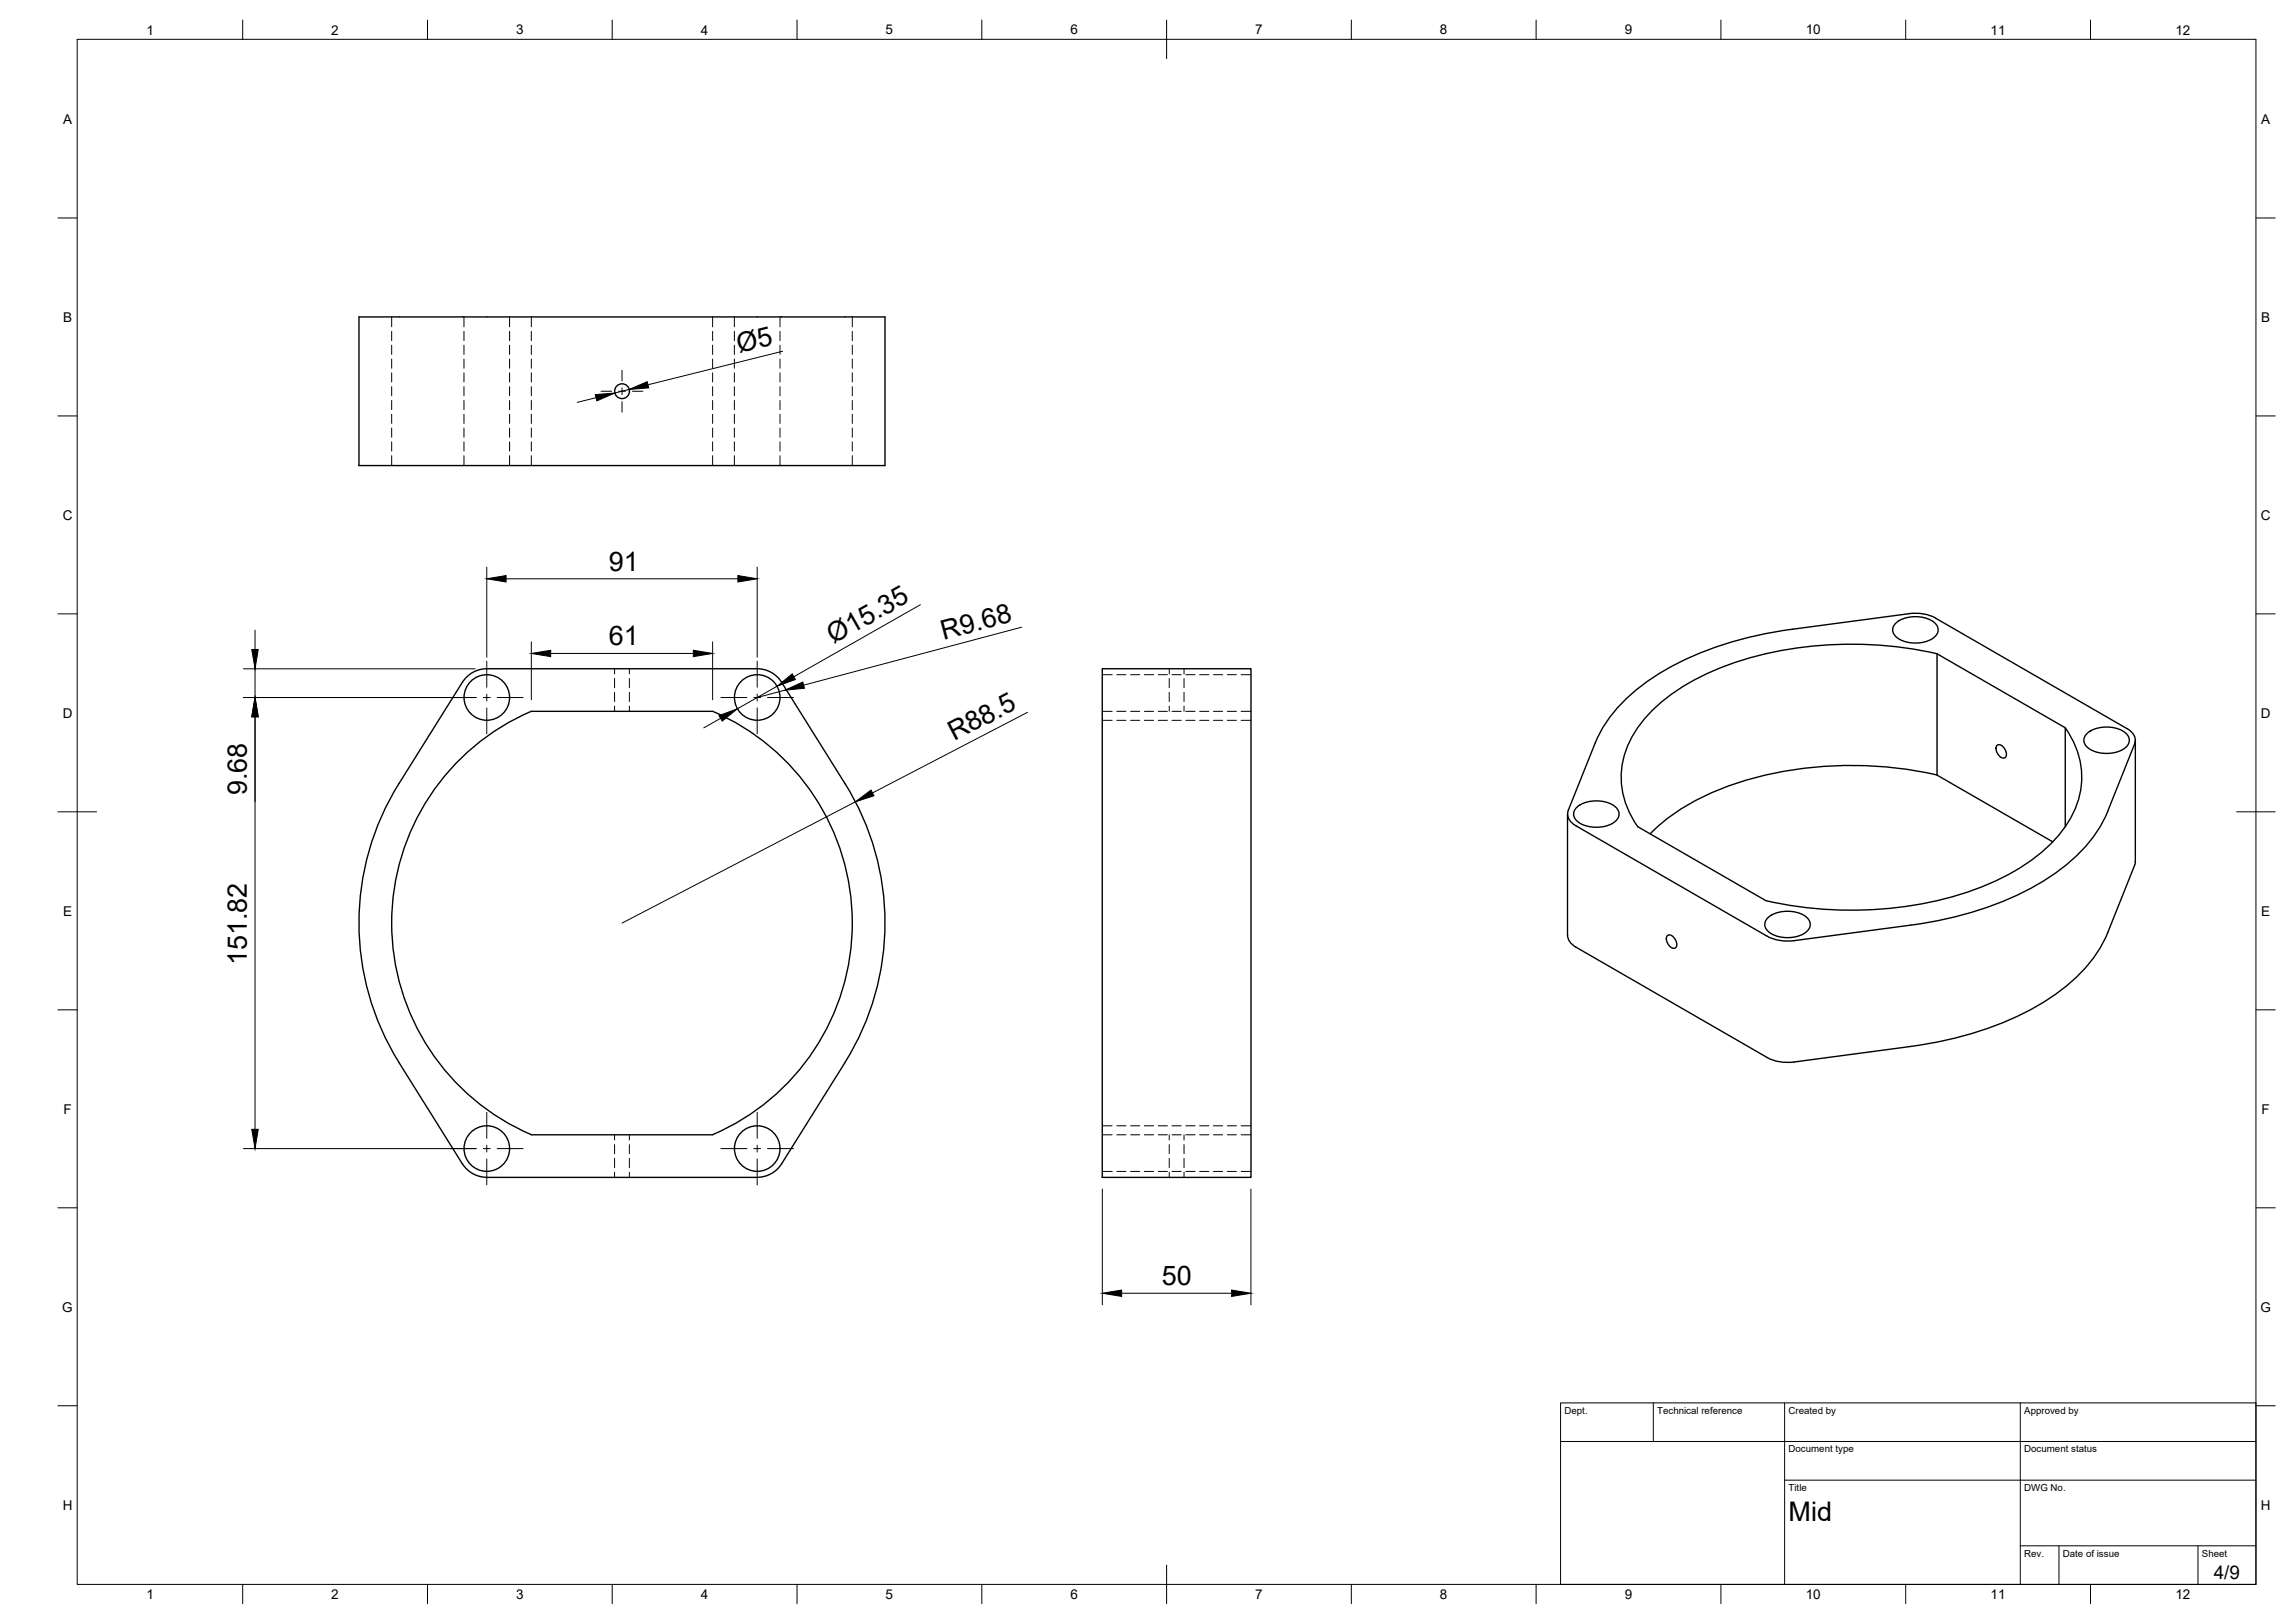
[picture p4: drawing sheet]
<svg xmlns="http://www.w3.org/2000/svg" width="594mm" height="420mm" viewBox="0 0 594 420" stroke-linecap="round" stroke-linejoin="round" font-family="sans-serif">
<defs><g id="words">
<g font-size="7">
<text x="191.3" y="91.5" transform="rotate(-14 191.3 91.5)">Ø5</text>
<text x="157.6" y="147.7">91</text>
<text x="157.6" y="167.1">61</text>
<text x="215.8" y="166.8" transform="rotate(-30 215.8 166.8)">Ø15.35</text>
<text x="244.3" y="165.6" transform="rotate(-15 244.3 165.6)">R9.68</text>
<text x="247" y="191.9" transform="rotate(-27 247 191.9)">R88.5</text>
<text x="63.9" y="205.9" transform="rotate(-90 63.9 205.9)">9.68</text>
<text x="63.9" y="249.9" transform="rotate(-90 63.9 249.9)">151.82</text>
<text x="300.7" y="332.7">50</text>
<text x="463" y="393.7">Mid</text>
</g>
<text font-size="4.9" x="573.1" y="408.8">4/9</text>
<g font-size="3.5">
<text x="37.9" y="8.9">1</text>
<text x="85.8" y="8.9">2</text>
<text x="133.6" y="8.9">3</text>
<text x="181.4" y="8.9">4</text>
<text x="229.3" y="8.9">5</text>
<text x="277.1" y="8.9">6</text>
<text x="324.9" y="8.9">7</text>
<text x="372.7" y="8.9">8</text>
<text x="420.6" y="8.9">9</text>
<text x="467.4" y="8.9">10</text>
<text x="515.3" y="8.9">11</text>
<text x="563.1" y="8.9">12</text>
<text x="16.3" y="32">A</text>
<text x="585.3" y="32">A</text>
<text x="16.3" y="83.3">B</text>
<text x="585.3" y="83.3">B</text>
<text x="16.2" y="134.6">C</text>
<text x="585.2" y="134.6">C</text>
<text x="16.2" y="185.8">D</text>
<text x="585.2" y="185.8">D</text>
<text x="16.3" y="237">E</text>
<text x="585.3" y="237">E</text>
<text x="16.4" y="288.3">F</text>
<text x="585.4" y="288.3">F</text>
<text x="16.1" y="339.6">G</text>
<text x="585.1" y="339.6">G</text>
<text x="16.2" y="390.8">H</text>
<text x="585.2" y="390.8">H</text>
<text x="37.9" y="413.9">1</text>
<text x="85.8" y="413.9">2</text>
<text x="133.6" y="413.9">3</text>
<text x="181.4" y="413.9">4</text>
<text x="229.3" y="413.9">5</text>
<text x="277.1" y="413.9">6</text>
<text x="324.9" y="413.9">7</text>
<text x="372.7" y="413.9">8</text>
<text x="420.6" y="413.9">9</text>
<text x="467.4" y="413.9">10</text>
<text x="515.3" y="413.9">11</text>
<text x="563.1" y="413.9">12</text>
</g>
<g font-size="2.5">
<text x="405" y="366">Dept.</text>
<text x="429" y="366">Technical reference</text>
<text x="463" y="366">Created by</text>
<text x="524" y="366">Approved by</text>
<text x="463" y="376">Document type</text>
<text x="524" y="376">Document status</text>
<text x="463" y="386">Title</text>
<text x="524" y="386">DWG No.</text>
<text x="524" y="403">Rev.</text>
<text x="534" y="403">Date of issue</text>
<text x="570" y="403">Sheet</text>
</g>
</g></defs>
<!-- layer: Visible -->
<g fill="none" stroke="#000" stroke-width=".36">
<path d="M92.9 82h136.2v38.5h-136.2zM285.3 173.1h38.5v131.7h-38.5zM464 162.9l30.1-4a11.5 11.5 0 0 1 7 1.1l49.5 28.6M464 162.9a85.5 85.5 0 0 0-37.1 13.2 37.5 37.5 0 0 0-14 16.3M491 161.1a8.7 8.7 0 0 1 9.7 0 2.47 2.47 0 0 1 1 2.4 2.47 2.47 0 0 1-1.7 2 8.5 8.5 0 0 1-9.5-1 2.28 2.28 0 0 1 .5-3.4zM501.4 169.2a97.4 97.4 0 0 0-57.6 4.3 45.5 45.5 0 0 0-20.3 15.6 21.2 21.2 0 0 0 .4 24.9M137.5 184.2h47M137.5 184.1a59.6 59.6 0 0 0-36.1 54.8 59.6 59.6 0 0 0 36.1 54.8M184.5 184.1a59.6 59.6 0 0 1 36.1 54.8 59.6 59.6 0 0 1-36.1 54.8M412.9 192.4l-6.9 17.4a3.2 3.2 0 0 0 2 4M516.9 193a1.71 1.71 0 0 1 2.3 1.4 1.04 1.04 0 0 1 .1 1.3 1.04 1.04 0 0 1-1.3 .4 2.49 2.49 0 0 1-1.1-3.1zM534.6 188.4a21.4 21.4 0 0 1-.7 26.6 48.1 48.1 0 0 1-21.6 14.8 98.2 98.2 0 0 1-55.2 3.4l-33.2-19.2"/>
<path d="M540.5 189.7a8.7 8.7 0 0 1 9.7 0 2.47 2.47 0 0 1 1 2.4 2.47 2.47 0 0 1-1.7 1.9 8.5 8.5 0 0 1-9.6-.9 2.28 2.28 0 0 1 .6-3.4zM550.6 188.6a3.4 3.4 0 0 1 2 4l-7 17.4a38.3 38.3 0 0 1-16 17.7 87.1 87.1 0 0 1-35 11.8l-30.2 4a11.5 11.5 0 0 1-6.9-1.1l-49.6-28.6M552.7 191.6v31.8l-7.1 18a38.4 38.4 0 0 1-16 17.7 87.1 87.1 0 0 1-35 11.8l-30.2 4a11.5 11.5 0 0 1-6.9-1.1M103.3 202.9l16.4-26.3a7.4 7.4 0 0 1 6.3-3.5h70a7.4 7.4 0 0 1 6.3 3.5l16.4 26.3M103.3 202.8a68.1 68.1 0 0 0 0 72.3l16.4 26.2a7.5 7.5 0 0 0 6.3 3.5h70a7.5 7.5 0 0 0 6.3-3.5l16.4-26.3a68.1 68.1 0 0 0 0-72.2M405.8 210.8v31.4l.2 .9 .5 .9 1.5 1.2 49.5 28.6M408.4 208.8a8.7 8.7 0 0 1 9.7 0 2.47 2.47 0 0 1 1 2.4 2.47 2.47 0 0 1-1.7 2 8.5 8.5 0 0 1-9.5-1 2.28 2.28 0 0 1 .5-3.4zM501.4 200.6a97.4 97.4 0 0 0-57.6 4.3 51.3 51.3 0 0 0-16.6 11M534.6 214v-25.6l-33.2-19.2v31.5l30 17.2M457.9 237.4a8.7 8.7 0 0 1 9.7 0 2.47 2.47 0 0 1 1 2.4 2.47 2.47 0 0 1-1.7 1.9 8.5 8.5 0 0 1-9.5-1 2.28 2.28 0 0 1 .5-3.3zM431.6 242.2a1.71 1.71 0 0 1 2.3 1.4 1.04 1.04 0 0 1 .1 1.4 1.04 1.04 0 0 1-1.3 .3 2.49 2.49 0 0 1-1.1-3.1zM137.5 293.8h47"/>
<circle cx="161" cy="101.3" r="1.92"/>
<circle cx="126" cy="180.6" r="5.9"/>
<circle cx="196" cy="180.6" r="5.9"/>
<circle cx="126" cy="297.3" r="5.9"/>
<circle cx="196" cy="297.3" r="5.9"/>
</g>
<!-- layer: Hidden -->
<g fill="none" stroke="#000" stroke-width=".26">
<path d="M101.4 82v2.6M101.4 85.8v2.4M101.4 89.4v2.4M101.4 92.9v2.4M101.4 96.5v2.4M120.1 82v2.6M120.1 85.8v2.4M120.1 89.4v2.4M120.1 92.9v2.4M120.1 96.5v2.4M131.9 82v2.6M131.9 85.8v2.4"/>
<path d="M131.9 89.4v2.4M131.9 92.9v2.4M131.9 96.5v2.4M137.5 82v2.6M137.5 85.8v2.4M137.5 89.4v2.4M137.5 92.9v2.4M137.5 96.5v2.4M184.5 82v2.6M184.5 85.8v2.4M184.5 89.4v2.4M184.5 92.9v2.4"/>
<path d="M184.5 96.5v2.4M190.1 82v2.6M190.1 85.8v2.4M190.1 89.4v2.4M190.1 92.9v2.4M190.1 96.5v2.4M201.9 82v2.6M201.9 85.8v2.4M201.9 89.4v2.4M201.9 92.9v2.4M201.9 96.5v2.4M220.6 82v2.6"/>
<path d="M220.6 85.8v2.4M220.6 89.4v2.4M220.6 92.9v2.4M220.6 96.5v2.4M101.4 100.1v2.4M101.4 103.7v2.3M101.4 107.2v2.4M101.4 110.8v2.4M101.4 114.4v2.4M101.4 118v2.5M120.1 100.1v2.4M120.1 103.7v2.3"/>
<path d="M120.1 107.2v2.4M120.1 110.8v2.4M120.1 114.4v2.4M120.1 118v2.5M131.9 100.1v2.4M131.9 103.7v2.3M131.9 107.2v2.4M131.9 110.8v2.4M131.9 114.4v2.4M131.9 118v2.5M137.5 100.1v2.4M137.5 103.7v2.3"/>
<path d="M137.5 107.2v2.4M137.5 110.8v2.4M137.5 114.4v2.4M137.5 118v2.5M184.5 100.1v2.4M184.5 103.7v2.3M184.5 107.2v2.4M184.5 110.8v2.4M184.5 114.4v2.4M184.5 118v2.5M190.1 100.1v2.4M190.1 103.7v2.3"/>
<path d="M190.1 107.2v2.4M190.1 110.8v2.4M190.1 114.4v2.4M190.1 118v2.5M201.9 100.1v2.4M201.9 103.7v2.3M201.9 107.2v2.4M201.9 110.8v2.4M201.9 114.4v2.4M201.9 118v2.5M220.6 100.1v2.4M220.6 103.7v2.3"/>
<path d="M220.6 107.2v2.4M220.6 110.8v2.4M220.6 114.4v2.4M220.6 118v2.5M159.1 173.1v1.4M159.1 175.7v2.3M159.1 179.2v2.4M162.9 173.1v1.4M162.9 175.7v2.3M162.9 179.2v2.4M285.3 174.7h2.6M289.1 174.7h2.4"/>
<path d="M292.7 174.7h2.3M296.2 174.7h2.4M299.8 174.7h2.4M302.7 173.1v1.4M302.7 175.7v2.3M302.7 179.2v2.4M303.4 174.7h2.4M306.5 173.1v1.4M306.5 175.7v2.3M306.5 179.2v2.4M307 174.7h2.4M310.5 174.7h2.4"/>
<path d="M314.1 174.7h2.4M317.7 174.7h2.4M321.3 174.7h2.5M159.1 182.8v1.4M162.9 182.8v1.4M285.3 184.2h2.6M285.3 186.5h2.6M289.1 184.2h2.4M289.1 186.5h2.4M292.7 184.2h2.3M292.7 186.5h2.3M296.2 184.2h2.4"/>
<path d="M296.2 186.5h2.4M299.8 184.2h2.4M299.8 186.5h2.4M302.7 182.8v1.4M303.4 184.2h2.4M303.4 186.5h2.4M306.5 182.8v1.4M307 184.2h2.4M307 186.5h2.4M310.5 184.2h2.4M310.5 186.5h2.4M314.1 184.2h2.4"/>
<path d="M314.1 186.5h2.4M317.7 184.2h2.4M317.7 186.5h2.4M321.3 184.2h2.5M321.3 186.5h2.5M159.1 293.8v1.3M159.1 296.3v2.4M159.1 299.9v2.4M162.9 293.8v1.3M162.9 296.3v2.4M162.9 299.9v2.4M285.3 293.8h2.6"/>
<path d="M285.3 291.4h2.6M289.1 293.8h2.4M289.1 291.4h2.4M292.7 293.8h2.3M292.7 291.4h2.3M296.2 293.8h2.4M296.2 291.4h2.4M299.8 293.8h2.4M299.8 291.4h2.4M302.7 293.8v1.3M302.7 296.3v2.4M302.7 299.9v2.4"/>
<path d="M303.4 293.8h2.4M303.4 291.4h2.4M306.5 293.8v1.3M306.5 296.3v2.4M306.5 299.9v2.4M307 293.8h2.4M307 291.4h2.4M310.5 293.8h2.4M310.5 291.4h2.4M314.1 293.8h2.4M314.1 291.4h2.4M317.7 293.8h2.4"/>
<path d="M317.7 291.4h2.4M321.3 293.8h2.5M321.3 291.4h2.5M159.1 303.4v1.4M162.9 303.4v1.4M285.3 303.3h2.6M289.1 303.3h2.4M292.7 303.3h2.3M296.2 303.3h2.4M299.8 303.3h2.4M302.7 303.4v1.4M303.4 303.3h2.4"/>
<path d="M306.5 303.4v1.4M307 303.3h2.4M310.5 303.3h2.4M314.1 303.3h2.4M317.7 303.3h2.4M321.3 303.3h2.5"/>
</g>
<!-- layer: BORDER -->
<g fill="none" stroke="#000" stroke-width=".26">
<path d="M20 10.2h564v400h-564zM62.8 5.2v5M110.7 5.2v5M158.5 5.2v5M206.3 5.2v5M254.1 5.2v5M302 5.2v10M349.8 5.2v5M397.6 5.2v5M445.5 5.2v5M493.3 5.2v5M541.1 5.2v5"/>
<path d="M15 56.4h5M584 56.4h5M15 107.7h5M584 107.7h5M15 158.9h5M584 158.9h5M15 210.2h10M579 210.2h10M15 261.4h5M584 261.4h5M15 312.7h5M584 312.7h5"/>
<path d="M15 363.9h5M584 363.9h5M62.8 410.2v5M110.7 410.2v5M158.5 410.2v5M206.3 410.2v5M254.1 410.2v5M302 405.2v10M349.8 410.2v5M397.6 410.2v5M445.5 410.2v5M493.3 410.2v5"/>
<path d="M541.1 410.2v5"/>
</g>
<!-- layer: TITLEBLOCK -->
<path d="M404 363.2h180v47h-180zM404 373.2h180M428 363.2v10M462 363.2v47M523 363.2v47M462 383.2h122M523 400.2h61M533 400.2v10M569 400.2v10" fill="none" stroke="#000" stroke-width=".26"/>
<!-- layer: Smart Centers -->
<g fill="none" stroke="#000" stroke-width=".26">
<path d="M161 95.9v2.7M155.6 101.3h2.7M160.1 101.3h1.8M161 100.4v1.8M161 104v2.7M163.7 101.3h2.7M126 171.2v6.7M126 179.7v1.8M196 171.2v6.7M196 179.7v1.8M116.6 180.6h6.7M125.1 180.6h1.8"/>
<path d="M126 183.3v6.7M128.7 180.6h6.7M186.6 180.6h6.7M195.1 180.6h1.8M196 183.3v6.7M198.7 180.6h6.7M116.6 297.3h6.7M125.1 297.3h1.8M126 288v6.7M126 296.5v1.7M128.7 297.3h6.7M186.6 297.3h6.7"/>
<path d="M195.1 297.3h1.8M196 288v6.7M196 296.5v1.7M198.7 297.3h6.7M126 300v6.7M196 300v6.7"/>
</g>
<!-- layer: FD_Dimensions -->
<g fill="none" stroke="#000" stroke-width=".26">
<path d="M202.6 90.9l-34.9 8.7M154.3 103l-4.9 1.2M162.9 100.8l-3.7 .9M126 146.8v23.3M131 149.8h60M196 146.8v23.3M238.3 156.5l-32.8 18.7M63 173.1h60M66 163.1v5M66 173.1v7.5M137.5 166.2v15M142.6 169.2h36.9"/>
<path d="M184.5 166.2v15M201.1 177.7l-10.2 5.8M203.2 178.7l-7.2 1.9M264.5 162.4l-56.5 15M63 180.6h60M66 185.6v106.8M186.5 186l-4.3 2.4M266 184.4l-40.2 20.9M221.4 207.6l-60.4 31.4M63 297.3h60M285.3 307.8v30M323.8 307.8v30"/>
<path d="M290.3 334.8h28.5"/>
</g>
<g fill="#000" stroke="#000" stroke-width=".26">
<path d="M162.9 100.8l4.6-2 .4 1.6zM154.1 102.2l5.1-.5-4.7 2.1zM126 149.8l5-.8v1.7zM191 149l5 .8-5 .9zM65.2 168.1h1.6l-.8 5zM137.5 169.2l5.1-.9v1.7zM179.5 168.3l5 .9-5 .8zM201.1 177.7l4-3.2 .8 1.4zM203.2 178.7l4.6-2.1 .4 1.6zM66 180.6l.8 5h-1.6zM186.1 185.3l4.8-1.8-4 3.2zM221.4 207.6l4.1-3.1 .7 1.5z"/>
<path d="M65.2 292.4h1.6l-.8 4.9zM285.3 334.8l5-.8v1.6zM318.8 334l5 .8-5 .8z"/>
</g>
<use href="#words"/>
</svg>
